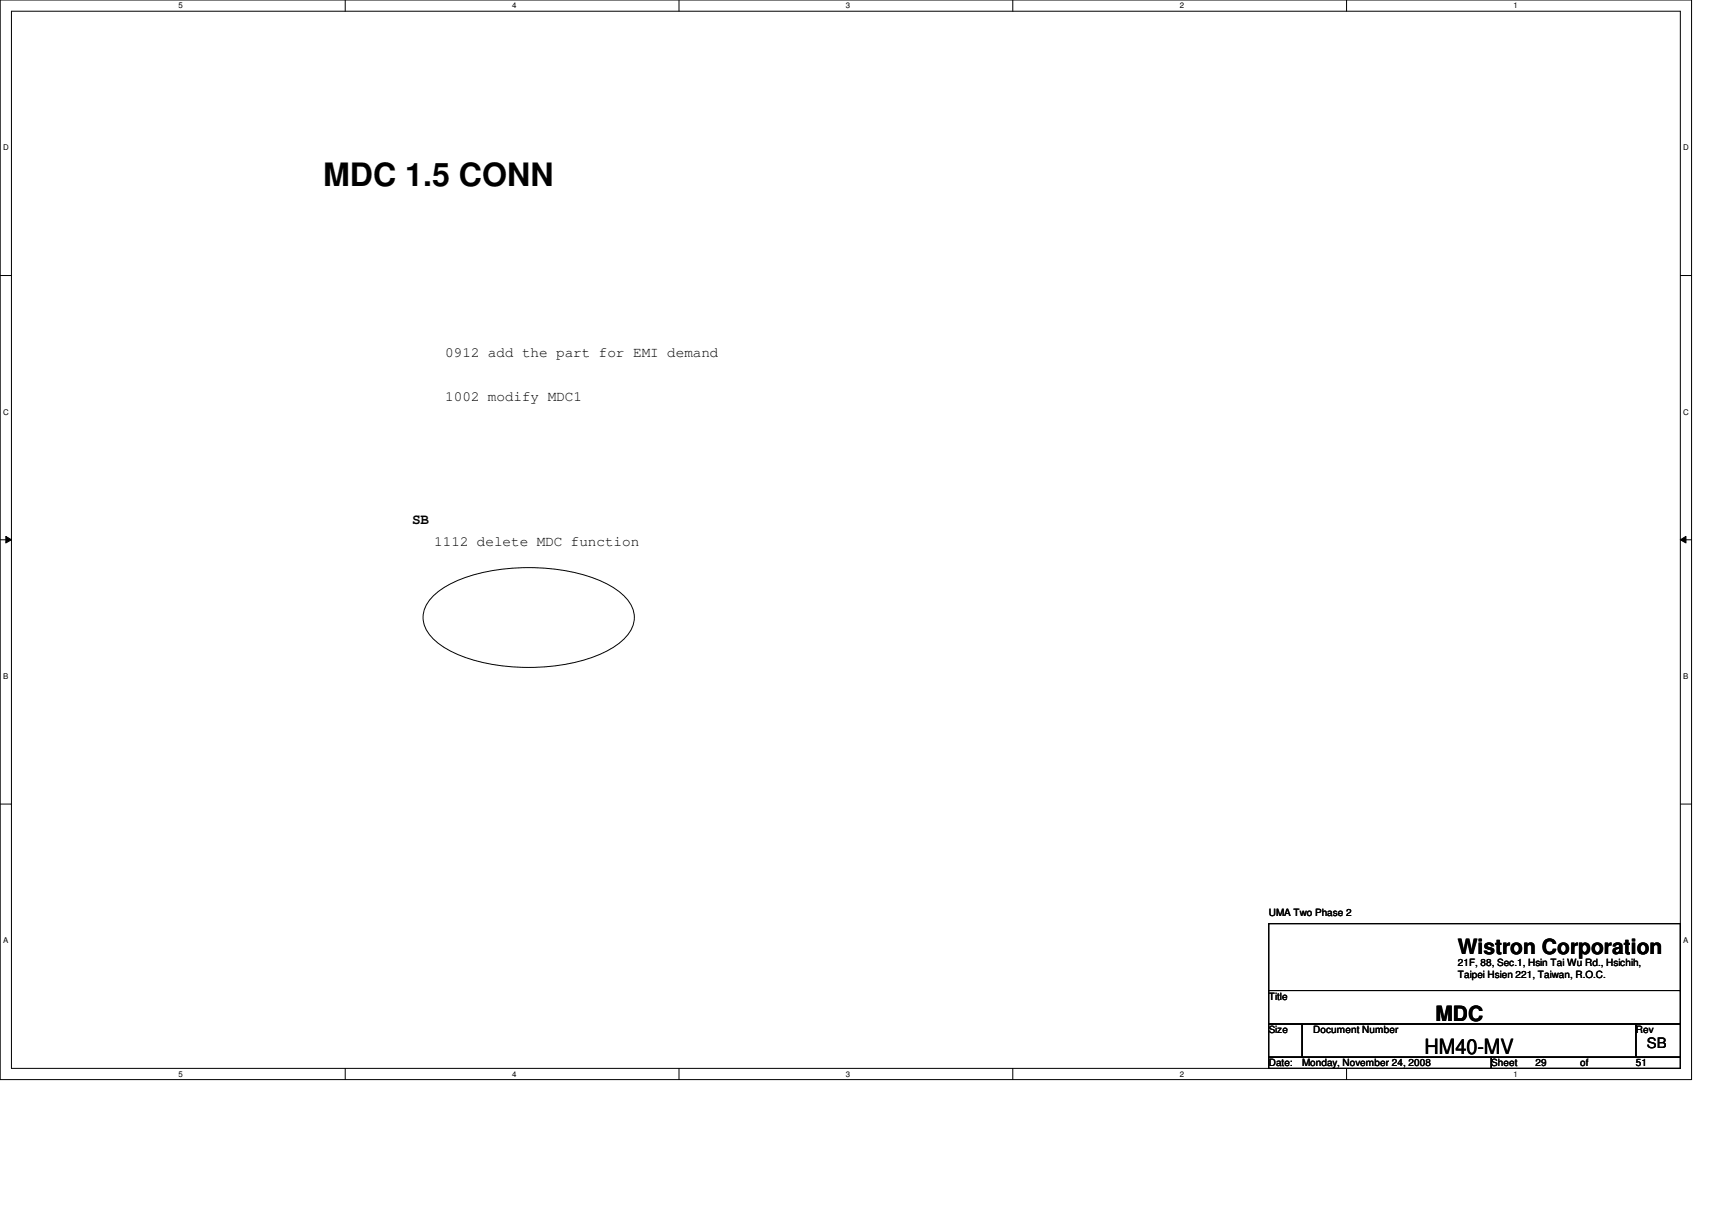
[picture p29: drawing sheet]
<svg xmlns="http://www.w3.org/2000/svg" width="297mm" height="210mm" viewBox="0 0 297 210" stroke-linecap="round" stroke-linejoin="round" font-family="sans-serif">
<defs><g id="words">
<text font-size="5.6" x="56" y="32.2">MDC 1.5 CONN</text>
<g font-size="3.6">
<text x="252.9" y="165.6">Wistron Corporation</text>
<text x="249.1" y="177.1">MDC</text>
<text x="247.1" y="182.8">HM40-MV</text>
</g>
<g font-size="2.5">
<text x="77.3" y="61.8">0912 add the part for EMI demand</text>
<text x="77.3" y="69.6">1002 modify MDC1</text>
<text x="71.5" y="90.9">SB</text>
<text x="75.3" y="94.7">1112 delete MDC function</text>
<text x="285.7" y="181.8">SB</text>
</g>
<g font-size="1.7">
<text x="220.1" y="159">UMA Two Phase 2</text>
<text x="252.9" y="167.6">21F, 88, Sec.1, Hsin Tai Wu Rd., Hsichih,</text>
<text x="220.1" y="173.4">Title</text>
<text x="252.9" y="169.7">Taipei Hsien 221, Taiwan, R.O.C.</text>
<text x="220.1" y="179.2">Size</text>
<text x="227.8" y="179.2">Document Number</text>
<text x="283.8" y="179.2">Rev</text>
<text x="220.1" y="185">Date:</text>
<text x="225.9" y="185">Monday, November 24, 2008</text>
<text x="258.7" y="185">Sheet</text>
<text x="266.4" y="185">29</text>
<text x="274.2" y="185">of</text>
<text x="283.8" y="185">51</text>
</g>
<g font-size="1.4">
<text x="30.9" y="1.4">5</text>
<text x="88.9" y="1.4">4</text>
<text x="146.8" y="1.4">3</text>
<text x="204.7" y="1.4">2</text>
<text x="262.6" y="1.4">1</text>
<text x=".5" y="26.1">D</text>
<text x="292.1" y="26.1">D</text>
<text x=".5" y="71.9">C</text>
<text x="292.1" y="71.9">C</text>
<text x=".5" y="117.8">B</text>
<text x="292.1" y="117.8">B</text>
<text x=".5" y="163.6">A</text>
<text x="292.1" y="163.6">A</text>
<text x="30.9" y="186.8">5</text>
<text x="88.9" y="186.8">4</text>
<text x="146.8" y="186.8">3</text>
<text x="204.7" y="186.8">2</text>
<text x="262.6" y="186.8">1</text>
</g>
</g></defs>
<path d="M0 0h293.5v187.3h-293.5zM2 1.9h289.5v183.4h-289.5z" fill="none" stroke="#000" stroke-width=".17"/>
<g fill="#fff">
<path d="M30.9 .2h.8v1.5h-.8z"/>
<path d="M30.9 185.5h.8v1.6h-.8z"/>
</g>
<path d="M59.9 0v1.9M59.9 185.3v2" fill="none" stroke="#000" stroke-width=".17"/>
<g fill="#fff">
<path d="M88.9 .2h.7v1.5h-.7z"/>
<path d="M88.9 185.5h.7v1.6h-.7z"/>
</g>
<path d="M117.8 0v1.9M117.8 185.3v2" fill="none" stroke="#000" stroke-width=".17"/>
<g fill="#fff">
<path d="M146.8 .2h.7v1.5h-.7z"/>
<path d="M146.8 185.5h.7v1.6h-.7z"/>
</g>
<path d="M175.7 0v1.9M175.7 185.3v2" fill="none" stroke="#000" stroke-width=".17"/>
<g fill="#fff">
<path d="M204.7 .2h.7v1.5h-.7z"/>
<path d="M204.7 185.5h.7v1.6h-.7z"/>
</g>
<path d="M233.6 0v1.9M233.6 185.3v2" fill="none" stroke="#000" stroke-width=".17"/>
<g fill="#fff">
<path d="M262.6 .2h.8v1.5h-.8z"/>
<path d="M262.6 185.5h.8v1.6h-.8z"/>
<path d="M.5 24.8h1v1.6h-1z"/>
<path d="M292.1 24.8h.9v1.6h-.9z"/>
<path d="M.5 70.7h1v1.5h-1z"/>
<path d="M292.1 70.7h.9v1.5h-.9z"/>
</g>
<path d="M0 47.8h2M291.5 47.8h2" fill="none" stroke="#000" stroke-width=".17"/>
<g fill="#fff">
<path d="M.5 116.5h.9v1.6h-.9z"/>
<path d="M292.1 116.5h.8v1.6h-.8z"/>
</g>
<path d="M0 93.6h2M1 93l1 .6-1 .6zM291.5 93.6l1-.6v1.2zM291.5 93.6h2" fill="none" stroke="#000" stroke-width=".17"/>
<path d="M1 93l1 .6-1 .6zM291.5 93.6l1-.6v1.2z" fill="#000"/>
<g fill="#fff">
<path d="M.5 162.4h.9v1.5h-.9z"/>
<path d="M292.1 162.4h.8v1.5h-.8z"/>
</g>
<path d="M75 103.5a19.7 19.7 0 0 1 10.9-4.6 35.1 35.1 0 0 1 18.1 1.8 10.4 10.4 0 0 1 5.6 4.5 4.7 4.7 0 0 1-1.2 5.5 19.8 19.8 0 0 1-10.9 4.6 34.8 34.8 0 0 1-18.1-1.8 10.4 10.4 0 0 1-5.6-4.5 4.7 4.7 0 0 1 1.2-5.5zM0 139.5h2M291.5 139.5h2M220.1 160.2h71.4v11.6h-71.4zM220.1 171.8h71.4v5.8h-71.4zM220.1 177.6h5.8v5.8h-5.8zM225.9 177.6h57.9v5.8h-57.9zM283.8 177.6h7.7v5.8h-7.7zM220.1 183.4h38.6v1.9h-38.6zM258.7 183.4h32.8v1.9h-32.8z" fill="none" stroke="#000" stroke-width=".17"/>
<use href="#words"/>
</svg>
